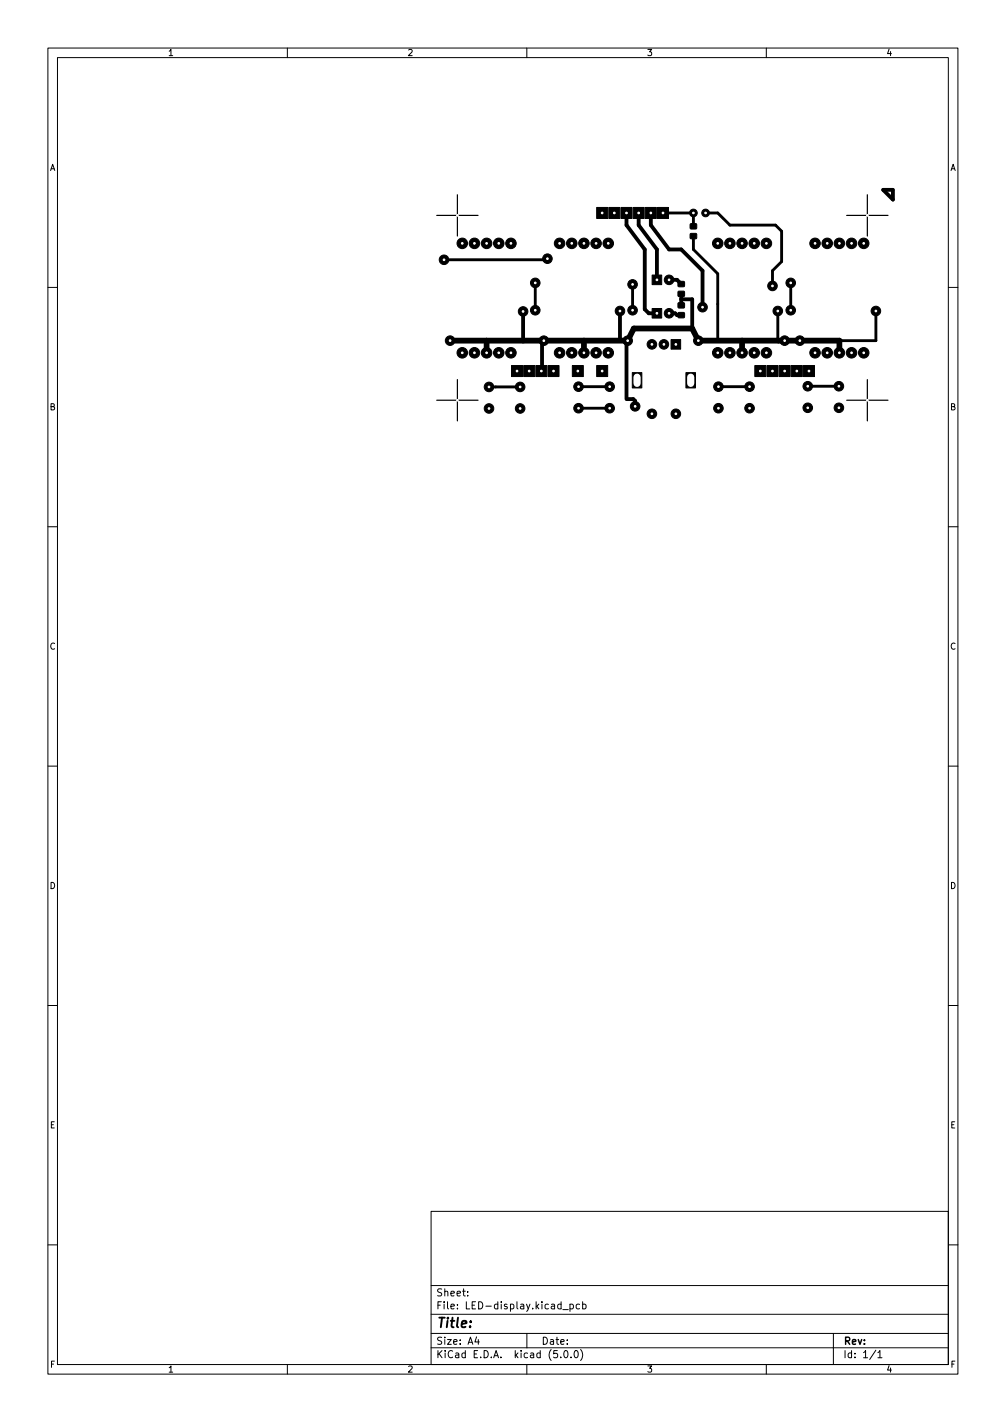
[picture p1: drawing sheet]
<svg xmlns="http://www.w3.org/2000/svg" width="210mm" height="297mm" viewBox="0 0 210 297" stroke-linecap="round" stroke-linejoin="round" font-family="sans-serif">
<defs><g id="words">
<text font-size="2.8" x="91" y="277.3">Title:</text>
<g font-size="2.1">
<text x="91" y="273.5">File: LED-display.kicad_pcb</text>
<text x="91" y="270.8">Sheet:</text>
<text x="91" y="280.9">Size: A4</text>
<text x="113" y="280.9">Date:</text>
<text x="176" y="280.9">Rev:</text>
<text x="91" y="283.7">KiCad E.D.A. kicad (5.0.0)</text>
<text x="176" y="283.7">Id: 1/1</text>
</g>
<g font-size="1.8">
<text x="35" y="11.7">1</text>
<text x="85" y="11.7">2</text>
<text x="135" y="11.7">3</text>
<text x="185" y="11.7">4</text>
<text x="10.3" y="35.7">A</text>
<text x="198.4" y="35.7">A</text>
<text x="10.3" y="85.7">B</text>
<text x="198.4" y="85.7">B</text>
<text x="10.3" y="135.7">C</text>
<text x="198.4" y="135.7">C</text>
<text x="10.3" y="185.7">D</text>
<text x="198.4" y="185.7">D</text>
<text x="10.4" y="235.7">E</text>
<text x="198.4" y="235.7">E</text>
<text x="10.4" y="285.7">F</text>
<text x="35" y="286.7">1</text>
<text x="85" y="286.7">2</text>
<text x="135" y="286.7">3</text>
<text x="185" y="286.7">4</text>
<text x="198.5" y="285.7">F</text>
</g>
</g></defs>
<g fill="none" stroke="#000" stroke-width=".21">
<path d="M10 10h190v277h-190zM12 12h186v273h-186zM60 10v2M110 10v2M160 10v2M10 60h2M198 60h2M10 110h2M198 110h2M10 160h2M198 160h2M10 210h2"/>
<path d="M198 210h2M90 253h108v32h-108zM10 260h2M90 278.5h108M90 274.5h108M90 268.5h108M97.7 270.6v.1M97.7 269.8v.1M99.5 279.2l-.3 1.1h.9M99.9 279.8v1M110 278.5v3M117.5 273.6h1.2"/>
<path d="M119 272.5l.4-.1 .3 .3-.1 .6h-.6M119 272.4v1.5M121 272.5l-.4-.1-.3 .3 .1 .6h.6M121.7 272.5l.4-.1 .3 .3-.2 .6h-.5M121.7 271.9v1.5M174 278.5v6.5M198 260h2M60 285v2M90 281.5h108M110 285v2M117.1 283.5v.1M117.9 282.2l.2-.1a.8 .8 0 0 1 .5 .8 .8 .8 0 0 1-.5 .7 1 1 0 0 1-.2-1.4z"/>
<path d="M119.2 283.5v.1M120 282.3l.2-.2a.8 .8 0 0 1 .5 .8 .8 .8 0 0 1-.5 .7l-.2-.1-.1-.5zM121.2 281.9a1.72 1.72 0 0 1 0 2.3M160 285v2M182.9 282l-1.3 2M183.3 282.5l.4-.4v1.5M183.3 283.6h.9"/>
</g>
<g fill="#000" stroke="#000" stroke-width=".21">
<path d="M124.6 43.3h2.3v2.3h-2.3zM127.1 43.3h2.3v2.3h-2.3zM129.7 43.3h2.3v2.3h-2.3zM132.2 43.3h2.3v2.3h-2.3zM134.7 43.3h2.3v2.3h-2.3zM136.2 57.5h2v2h-2zM137.3 43.3h2.3v2.3h-2.3zM141.6 58.8h1.2l.1 1-1.3 .1zM144.2 46.8h1.2v1h-1.2zM144.2 48.8h1.2v1h-1.2zM106.8 76.4h2.3v2.3h-2.3zM109.3 76.4h2.3v2.3h-2.3z"/>
<path d="M111.9 76.4h2.3v2.3h-2.3zM114.4 76.4h2.3v2.3h-2.3zM119.5 76.4h2.3v2.3h-2.3zM124.6 76.4h2.3v2.3h-2.3zM132 77.8h2v3.2h-2zM136.2 64.4h2v2h-2zM140.1 70.9h2v2h-2zM141.6 60.9h1.2l.1 1h-1.3zM141.6 65.3h1.2l.1 1-1.3 .1zM141.6 63.3h1.2l.1 1h-1.3zM143.2 77.8h2v3.2h-2zM157.6 76.4h2.3v2.3h-2.3z"/>
<path d="M160.1 76.4h2.3v2.3h-2.3zM162.7 76.4h2.3v2.3h-2.3zM165.2 76.4h2.3v2.3h-2.3zM167.8 76.4h2.3v2.3h-2.3z"/>
<circle cx="92.7" cy="54.3" r="1"/>
<circle cx="96.5" cy="50.8" r="1.1"/>
<circle cx="99.1" cy="50.8" r="1.1"/>
<circle cx="101.6" cy="50.8" r="1.1"/>
<circle cx="104.1" cy="50.8" r="1.1"/>
<circle cx="106.7" cy="50.8" r="1.1"/>
<circle cx="111.8" cy="59.1" r="1"/>
<circle cx="114.3" cy="54" r="1"/>
<circle cx="116.8" cy="50.8" r="1.1"/>
<circle cx="119.4" cy="50.8" r="1.1"/>
<circle cx="121.9" cy="50.8" r="1.1"/>
<circle cx="124.5" cy="50.8" r="1.1"/>
<circle cx="127" cy="50.8" r="1.1"/>
<circle cx="132.1" cy="59.4" r="1"/>
<circle cx="139.7" cy="58.5" r="1"/>
<circle cx="144.8" cy="44.5" r=".8"/>
<circle cx="147.3" cy="44.5" r=".8"/>
<circle cx="149.9" cy="50.8" r="1.1"/>
<circle cx="152.4" cy="50.8" r="1.1"/>
<circle cx="154.9" cy="50.8" r="1.1"/>
<circle cx="157.5" cy="50.8" r="1.1"/>
<circle cx="160" cy="50.8" r="1.1"/>
<circle cx="161.3" cy="59.7" r="1"/>
<circle cx="165.1" cy="59.1" r="1"/>
<circle cx="170.2" cy="50.8" r="1.1"/>
<circle cx="172.7" cy="50.8" r="1.1"/>
<circle cx="175.3" cy="50.8" r="1.1"/>
<circle cx="177.8" cy="50.8" r="1.1"/>
<circle cx="180.3" cy="50.8" r="1.1"/>
<circle cx="94" cy="71.2" r="1"/>
<circle cx="96.5" cy="73.7" r="1.1"/>
<circle cx="99.1" cy="73.7" r="1.1"/>
<circle cx="101.6" cy="73.7" r="1.1"/>
<circle cx="104.1" cy="73.7" r="1.1"/>
<circle cx="106.7" cy="73.7" r="1.1"/>
<circle cx="109.2" cy="65.1" r="1"/>
<circle cx="111.8" cy="64.8" r="1"/>
<circle cx="113.5" cy="71.2" r="1"/>
<circle cx="116.8" cy="73.7" r="1.1"/>
<circle cx="119.4" cy="73.7" r="1.1"/>
<circle cx="121.9" cy="73.7" r="1.1"/>
<circle cx="124.5" cy="73.7" r="1.1"/>
<circle cx="127" cy="73.7" r="1.1"/>
<circle cx="129.4" cy="65" r="1"/>
<circle cx="131.1" cy="71.2" r="1"/>
<circle cx="132.1" cy="64.8" r="1"/>
<circle cx="136.1" cy="71.9" r="1"/>
<circle cx="138.6" cy="71.9" r="1"/>
<circle cx="139.7" cy="65.4" r="1"/>
<circle cx="145.8" cy="71.2" r="1"/>
<circle cx="146.7" cy="64.2" r="1"/>
<circle cx="149.9" cy="73.7" r="1.1"/>
<circle cx="152.4" cy="73.7" r="1.1"/>
<circle cx="154.9" cy="73.7" r="1.1"/>
<circle cx="157.5" cy="73.7" r="1.1"/>
<circle cx="160" cy="73.7" r="1.1"/>
<circle cx="162.4" cy="65" r="1"/>
<circle cx="163.8" cy="71.2" r="1"/>
<circle cx="165.1" cy="64.8" r="1"/>
<circle cx="167" cy="71.2" r="1"/>
<circle cx="170.2" cy="73.7" r="1.1"/>
<circle cx="172.7" cy="73.7" r="1.1"/>
<circle cx="175.3" cy="73.7" r="1.1"/>
<circle cx="177.8" cy="73.7" r="1.1"/>
<circle cx="180.3" cy="73.7" r="1.1"/>
<circle cx="182.9" cy="65" r="1"/>
<circle cx="102.1" cy="80.8" r="1"/>
<circle cx="102.1" cy="85.3" r="1"/>
<circle cx="108.6" cy="80.8" r="1"/>
<circle cx="108.6" cy="85.3" r="1"/>
<circle cx="120.8" cy="85.3" r="1"/>
<circle cx="120.8" cy="80.8" r="1"/>
<circle cx="127.3" cy="85.3" r="1"/>
<circle cx="127.3" cy="80.8" r="1"/>
<circle cx="132.6" cy="84.9" r="1"/>
<circle cx="136.1" cy="86.4" r="1"/>
<circle cx="141.1" cy="86.4" r="1"/>
<circle cx="150" cy="85.3" r="1"/>
<circle cx="150" cy="80.8" r="1"/>
<circle cx="156.5" cy="85.3" r="1"/>
<circle cx="156.5" cy="80.8" r="1"/>
<circle cx="168.7" cy="80.7" r="1"/>
<circle cx="168.7" cy="85.2" r="1"/>
<circle cx="175.2" cy="80.7" r="1"/>
<circle cx="175.2" cy="85.2" r="1"/>
</g>
<g fill="none" stroke="#000" stroke-width=".8">
<path d="M186.4 39.7h-2l2 2v-2M130.8 44.5v2.5l3.8 5.1v12.5l.9 .8h1.7M133.3 44.5v2.5l3.9 5.1v6.4M135.9 44.5v2.5l3.8 5.1h2.5l4.5 4.5v7.6M139.7 58.5h1.7l.8 .8M109.2 65.1v6.1M113.2 71.2v5.8M113.5 71.2h.1M129.4 65v6.2M131.1 71.2l-.3 .2v12M139.7 65.4h1.3l.4 .4h.8M142.2 62.5h2.3v6.1"/>
<path d="M142.2 61.4v2.4M131 83.4h1.2l.4 .4v1.1"/>
</g>
<path d="M91.2 45h8.6M95.5 40.7v8.6M176.8 45h8.6M181.1 40.7v8.6M95.5 79.3v8.6M181.1 79.3v8.6M91.2 83.6h8.6M176.8 83.6h8.6" fill="none" stroke="#000" stroke-width=".25"/>
<g fill="none" stroke="#000" stroke-width=".6">
<path d="M111.8 59.1v5.7M114.3 54l-.2 .3h-21.4M132.1 59.4v5.4M138.4 44.5h6.4v2.8M144.8 49.3v2.8l5.1 5.1v14M147.3 44.5h2.6l2.5 2.5h9.5l1.3 1.3v6.3l-1.9 2v3.1M165.1 59.1v5.7M162.4 65v6l.2 .2M182.9 65v6.2h-7.6M102.1 80.8h6.5M120.8 85.3h6.5M120.8 80.8h6.5"/>
<path d="M150 80.8h6.5M168.8 80.7h6.4"/>
</g>
<path d="M94 71.2h37.1l1.2-2.6h12.2l1.3 2.6h29.5v2.5M101.6 71.2v2.5M121.9 71.2v2.5M154.9 71.2v2.5" fill="none" stroke="#000" stroke-width="1.2"/>
<circle cx="113.5" cy="71.2" r=".4" fill="#000"/>
<g fill="#fff" stroke="#fff" stroke-width=".21">
<circle cx="161.3" cy="59.7" r=".17"/>
<circle cx="92.7" cy="54.3" r=".17"/>
<circle cx="114.3" cy="54" r=".18"/>
<circle cx="131.1" cy="71.2" r=".18"/>
<circle cx="145.8" cy="71.2" r=".18"/>
<circle cx="132.6" cy="84.9" r=".18"/>
<circle cx="163.8" cy="71.2" r=".17"/>
<circle cx="94" cy="71.2" r=".17"/>
<circle cx="113.5" cy="71.2" r=".18"/>
<circle cx="167" cy="71.2" r=".17"/>
<circle cx="182.9" cy="65" r=".17"/>
<circle cx="162.4" cy="65" r=".17"/>
<circle cx="129.4" cy="65" r=".17"/>
<circle cx="109.2" cy="65.1" r=".17"/>
<circle cx="111.8" cy="64.8" r=".17"/>
<circle cx="111.8" cy="59.1" r=".17"/>
<circle cx="132.1" cy="64.8" r=".17"/>
<circle cx="132.1" cy="59.4" r=".17"/>
<circle cx="165.1" cy="59.1" r=".17"/>
<circle cx="165.1" cy="64.8" r=".17"/>
<circle cx="146.7" cy="64.2" r=".17"/>
<circle cx="106.7" cy="73.7" r=".17"/>
<circle cx="96.5" cy="73.7" r=".17"/>
<circle cx="104.1" cy="73.7" r=".17"/>
<circle cx="99.1" cy="73.7" r=".17"/>
<circle cx="101.6" cy="73.7" r=".17"/>
<circle cx="106.7" cy="50.8" r=".17"/>
<circle cx="96.5" cy="50.8" r=".17"/>
<circle cx="104.1" cy="50.8" r=".17"/>
<circle cx="99.1" cy="50.8" r=".17"/>
<circle cx="101.6" cy="50.8" r=".17"/>
<circle cx="127" cy="73.7" r=".17"/>
<circle cx="116.8" cy="73.7" r=".17"/>
<circle cx="124.5" cy="73.7" r=".17"/>
<circle cx="119.4" cy="73.7" r=".17"/>
<circle cx="121.9" cy="73.7" r=".17"/>
<circle cx="127" cy="50.8" r=".17"/>
<circle cx="116.8" cy="50.8" r=".17"/>
<circle cx="124.5" cy="50.8" r=".17"/>
<circle cx="119.4" cy="50.8" r=".17"/>
<circle cx="121.9" cy="50.8" r=".17"/>
<circle cx="160" cy="73.7" r=".17"/>
<circle cx="149.9" cy="73.7" r=".17"/>
<circle cx="157.5" cy="73.7" r=".17"/>
<circle cx="152.4" cy="73.7" r=".17"/>
<circle cx="154.9" cy="73.7" r=".17"/>
<circle cx="160" cy="50.8" r=".17"/>
<circle cx="149.9" cy="50.8" r=".17"/>
<circle cx="157.5" cy="50.8" r=".17"/>
<circle cx="152.4" cy="50.8" r=".17"/>
<circle cx="154.9" cy="50.8" r=".17"/>
<circle cx="180.3" cy="73.7" r=".17"/>
<circle cx="170.2" cy="73.7" r=".17"/>
<circle cx="177.8" cy="73.7" r=".17"/>
<circle cx="172.7" cy="73.7" r=".17"/>
<circle cx="175.3" cy="73.7" r=".17"/>
<circle cx="180.3" cy="50.8" r=".17"/>
<circle cx="170.2" cy="50.8" r=".17"/>
<circle cx="177.8" cy="50.8" r=".17"/>
<circle cx="172.7" cy="50.8" r=".17"/>
<circle cx="175.3" cy="50.8" r=".17"/>
<circle cx="168.9" cy="77.5" r=".17"/>
<circle cx="125.7" cy="44.5" r=".17"/>
<circle cx="128.3" cy="44.5" r=".17"/>
<circle cx="158.7" cy="77.5" r=".17"/>
<circle cx="125.7" cy="77.5" r=".17"/>
<circle cx="115.6" cy="77.5" r=".17"/>
<circle cx="161.3" cy="77.5" r=".17"/>
<circle cx="110.5" cy="77.5" r=".17"/>
<circle cx="166.4" cy="77.5" r=".17"/>
<circle cx="120.6" cy="77.5" r=".17"/>
<circle cx="127.3" cy="80.8" r=".18"/>
<circle cx="127.3" cy="85.3" r=".18"/>
<circle cx="120.8" cy="80.8" r=".17"/>
<circle cx="120.8" cy="85.3" r=".17"/>
<circle cx="156.5" cy="80.8" r=".18"/>
<circle cx="156.5" cy="85.3" r=".18"/>
<circle cx="150" cy="80.8" r=".17"/>
<circle cx="150" cy="85.3" r=".17"/>
<circle cx="108.6" cy="80.8" r=".17"/>
<circle cx="108.6" cy="85.3" r=".18"/>
<circle cx="102.1" cy="80.8" r=".17"/>
<circle cx="102.1" cy="85.3" r=".18"/>
<circle cx="175.2" cy="80.7" r=".17"/>
<circle cx="175.2" cy="85.2" r=".17"/>
<circle cx="168.7" cy="80.7" r=".17"/>
<circle cx="168.7" cy="85.2" r=".17"/>
<circle cx="141.1" cy="71.9" r=".17"/>
<circle cx="138.6" cy="71.9" r=".18"/>
<circle cx="136.1" cy="71.9" r=".17"/>
<circle cx="141.1" cy="86.4" r=".17"/>
<circle cx="136.1" cy="86.4" r=".17"/>
<circle cx="107.9" cy="77.5" r=".17"/>
<circle cx="163.8" cy="77.5" r=".17"/>
<circle cx="139.7" cy="58.5" r=".17"/>
<circle cx="137.2" cy="58.5" r=".17"/>
<circle cx="139.7" cy="65.4" r=".17"/>
<circle cx="137.2" cy="65.4" r=".17"/>
<circle cx="133.3" cy="44.5" r=".17"/>
<circle cx="130.8" cy="44.5" r=".17"/>
<circle cx="135.9" cy="44.5" r=".17"/>
<circle cx="138.4" cy="44.5" r=".17"/>
<circle cx="147.3" cy="44.5" r=".17"/>
<circle cx="144.8" cy="44.5" r=".17"/>
<circle cx="95.5" cy="45" r=".17"/>
<circle cx="95.5" cy="83.6" r=".17"/>
<circle cx="181.1" cy="45" r=".17"/>
<circle cx="181.1" cy="83.6" r=".17"/>
<circle cx="113" cy="77.5" r=".17"/>
</g>
<path d="M133 78.8v1.3M144.2 78.8v1.3" fill="none" stroke="#fff" stroke-width="1.5"/>
<use href="#words"/>
</svg>
